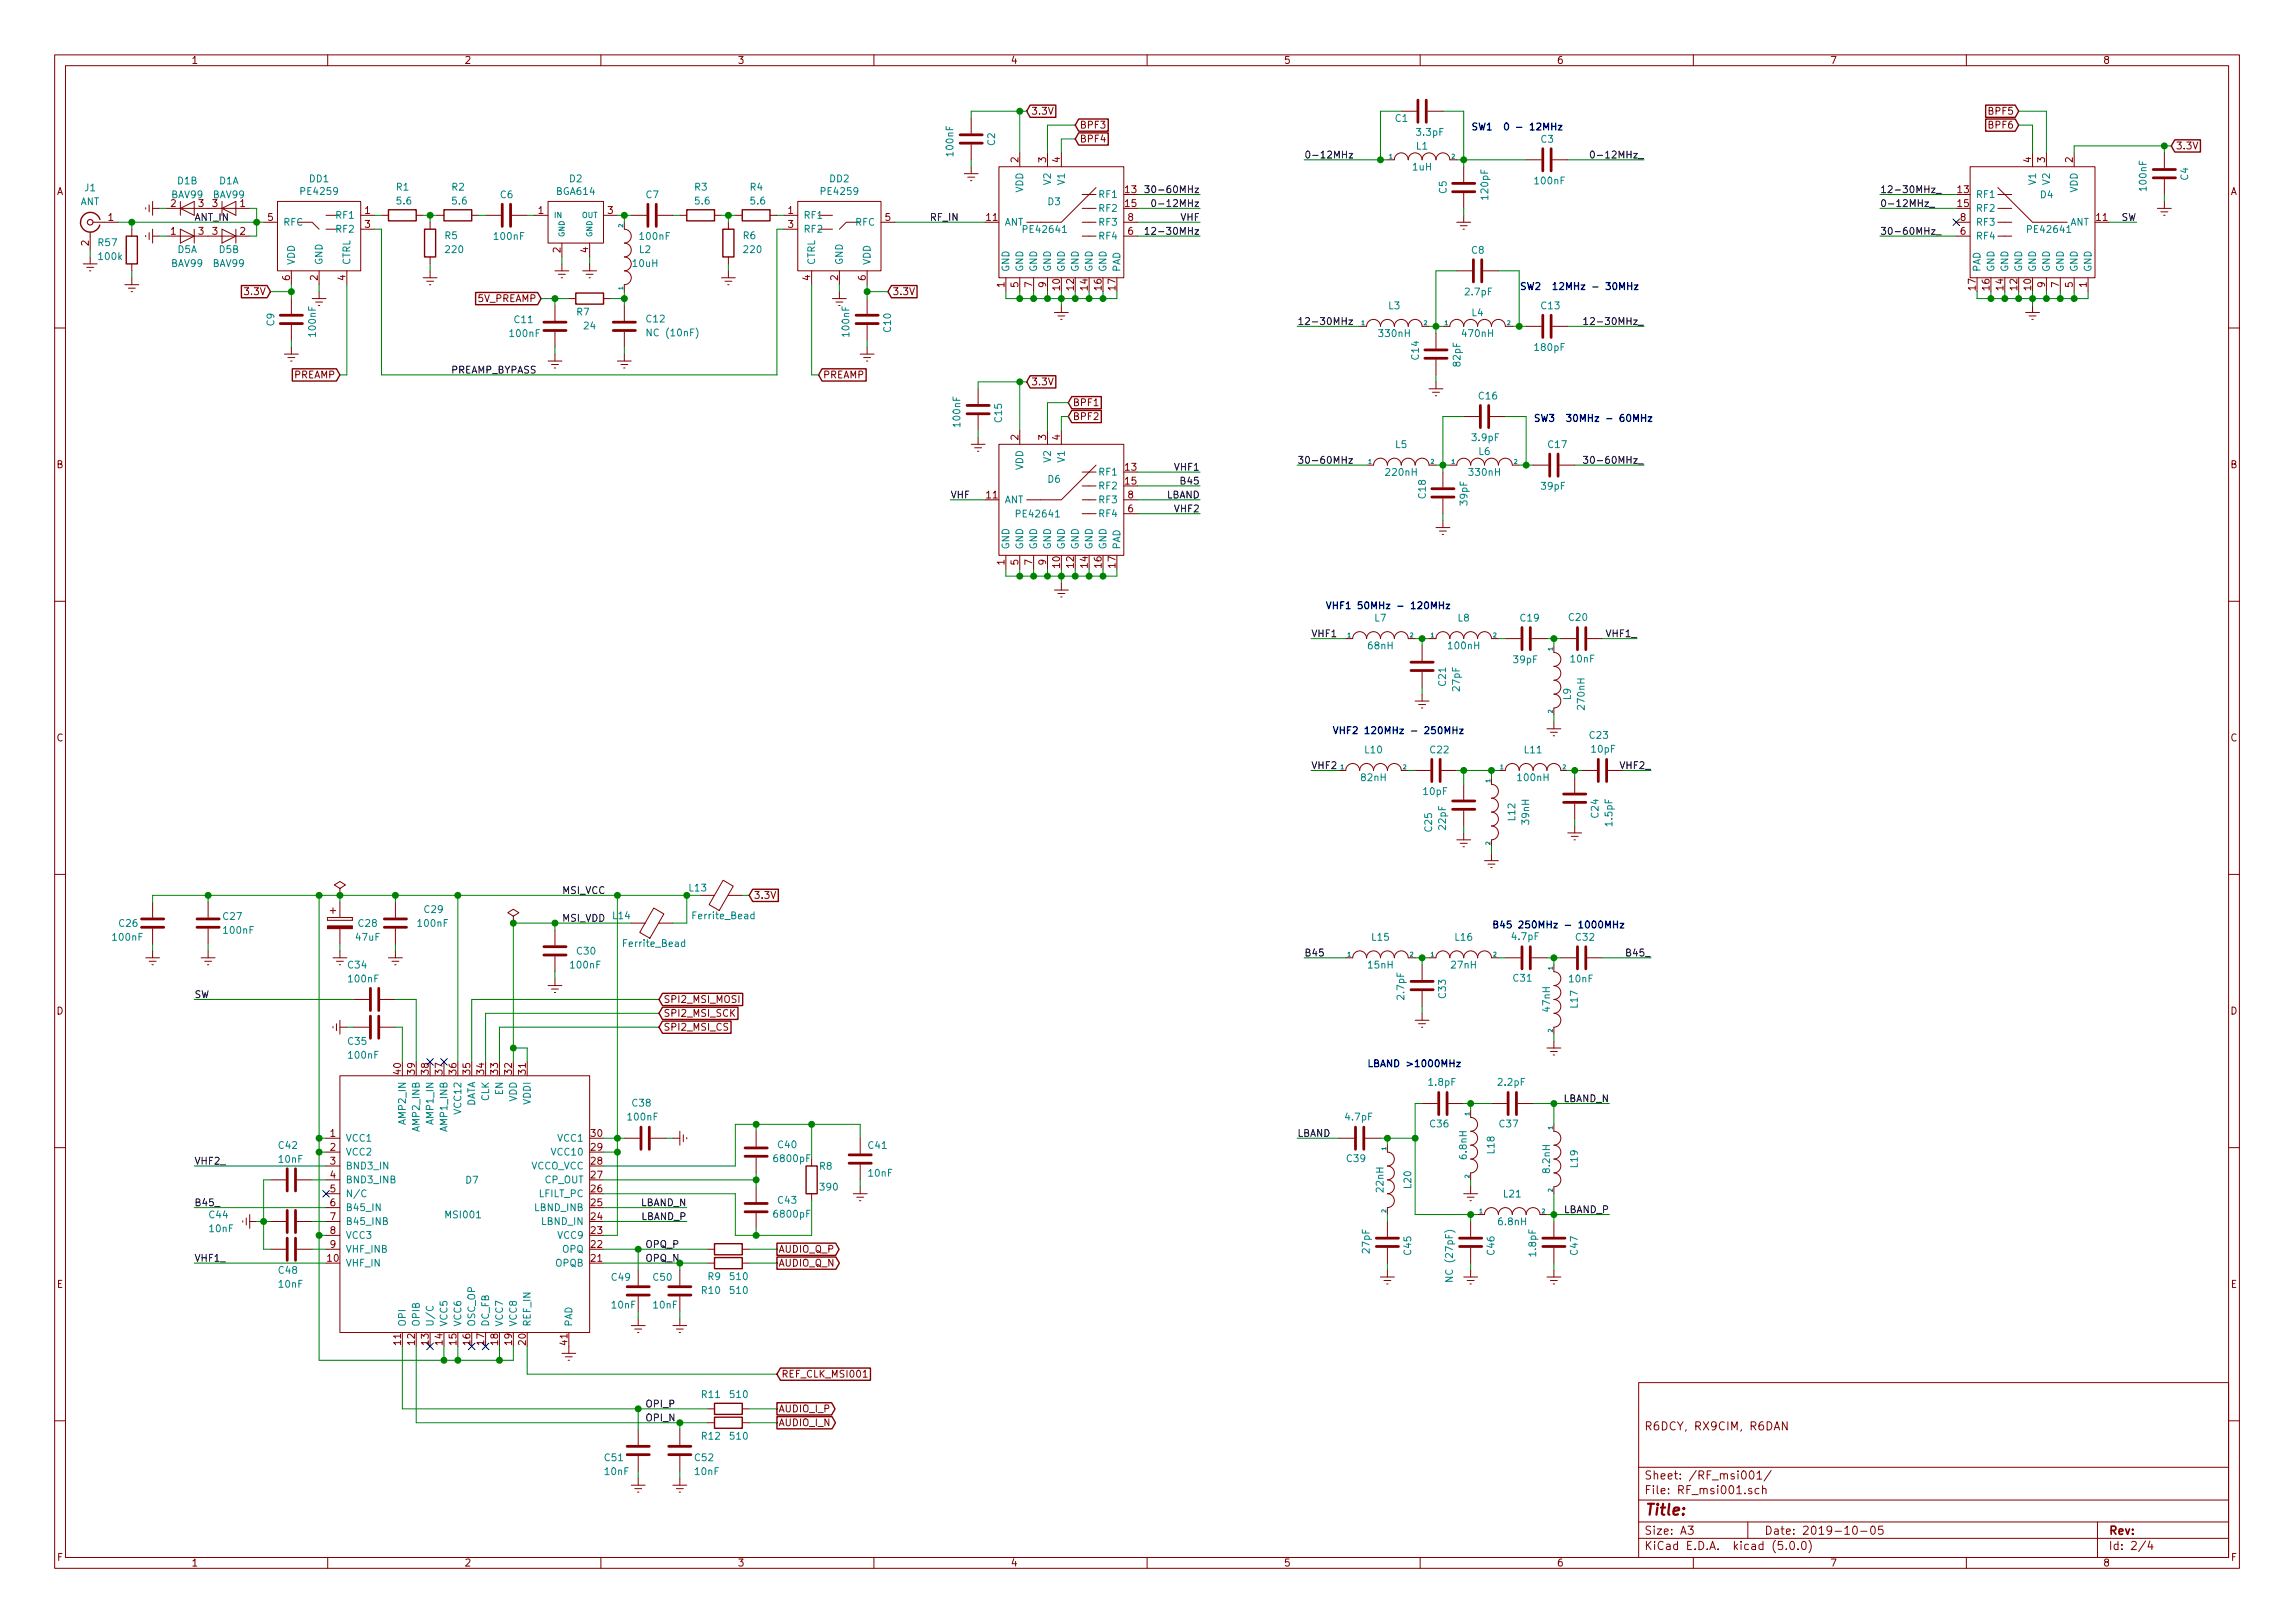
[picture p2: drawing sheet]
<svg xmlns="http://www.w3.org/2000/svg" width="420mm" height="297mm" viewBox="0 0 420 297" stroke-linecap="round" stroke-linejoin="round" font-family="sans-serif">
<defs><g id="words">
<text font-size="2.8" fill="#840000" x="301" y="277.3">Title:</text>
<g font-size="2.1" fill="#840000">
<text x="301" y="261.8">R6DCY, RX9CIM, R6DAN</text>
<text x="301" y="273.5">File: RF_msi001.sch</text>
<text x="301" y="270.8">Sheet: /RF_msi001/</text>
<text x="301" y="280.9">Size: A3</text>
<text x="323" y="280.9">Date: 2019-10-05</text>
<text x="386" y="280.9">Rev:</text>
<text x="301" y="283.7">KiCad E.D.A. kicad (5.0.0)</text>
<text x="386" y="283.7">Id: 2/4</text>
</g>
<g font-size="1.8" fill="#840000">
<text x="35" y="11.7">1</text>
<text x="85" y="11.7">2</text>
<text x="135" y="11.7">3</text>
<text x="185" y="11.7">4</text>
<text x="235" y="11.7">5</text>
<text x="285" y="11.7">6</text>
<text x="335" y="11.7">7</text>
<text x="385" y="11.7">8</text>
<text x="188.7" y="21">3.3V</text>
<text x="197.6" y="23.5">BPF3</text>
<text x="364.3" y="21">BPF5</text>
<text x="364.3" y="23.5">BPF6</text>
<text x="186.4" y="29.7" transform="rotate(-90 186.4 29.7)">2</text>
<text x="191.5" y="29.7" transform="rotate(-90 191.5 29.7)">3</text>
<text x="194.1" y="29.7" transform="rotate(-90 194.1 29.7)">4</text>
<text x="197.6" y="26.1">BPF4</text>
<text x="371.9" y="29.7" transform="rotate(-90 371.9 29.7)">4</text>
<text x="374.4" y="29.7" transform="rotate(-90 374.4 29.7)">3</text>
<text x="379.5" y="29.7" transform="rotate(-90 379.5 29.7)">2</text>
<text x="398.3" y="27.3">3.3V</text>
<text x="10.4" y="35.7">A</text>
<text x="206" y="35.3">13</text>
<text x="358.4" y="35.3">13</text>
<text x="408.4" y="35.7">A</text>
<text x="19.8" y="40.4">1</text>
<text x="31.3" y="37.9">2</text>
<text x="36.3" y="37.9">3</text>
<text x="38.9" y="37.9">3</text>
<text x="44" y="37.9">1</text>
<text x="49" y="40.4">5</text>
<text x="66.8" y="39.2">1</text>
<text x="66.8" y="41.7">3</text>
<text x="98.6" y="39.2">1</text>
<text x="111.3" y="39.2">3</text>
<text x="144.3" y="39.2">1</text>
<text x="144.3" y="41.7">3</text>
<text x="162.1" y="40.4">5</text>
<text x="180.6" y="40.4">11</text>
<text x="206" y="37.9">15</text>
<text x="206.5" y="40.4">8</text>
<text x="358.4" y="37.9">15</text>
<text x="358.9" y="40.4">8</text>
<text x="383.8" y="40.4">11</text>
<text x="16.3" y="45" transform="rotate(-90 16.3 45)">2</text>
<text x="31.3" y="43">1</text>
<text x="36.3" y="43">3</text>
<text x="38.9" y="43">3</text>
<text x="44" y="43">2</text>
<text x="102.6" y="46.2" transform="rotate(-90 102.6 46.2)">2</text>
<text x="107.7" y="46.2" transform="rotate(-90 107.7 46.2)">4</text>
<text x="206.5" y="43">6</text>
<text x="358.9" y="43">6</text>
<text x="53.1" y="51.3" transform="rotate(-90 53.1 51.3)">6</text>
<text x="58.2" y="51.3" transform="rotate(-90 58.2 51.3)">2</text>
<text x="63.2" y="51.3" transform="rotate(-90 63.2 51.3)">4</text>
<text x="148.3" y="51.3" transform="rotate(-90 148.3 51.3)">4</text>
<text x="153.4" y="51.3" transform="rotate(-90 153.4 51.3)">2</text>
<text x="158.5" y="51.3" transform="rotate(-90 158.5 51.3)">6</text>
<text x="183.9" y="52.6" transform="rotate(-90 183.9 52.6)">1</text>
<text x="186.4" y="52.6" transform="rotate(-90 186.4 52.6)">5</text>
<text x="189" y="52.6" transform="rotate(-90 189 52.6)">7</text>
<text x="191.5" y="52.6" transform="rotate(-90 191.5 52.6)">9</text>
<text x="194.1" y="53.1" transform="rotate(-90 194.1 53.1)">10</text>
<text x="196.6" y="53.1" transform="rotate(-90 196.6 53.1)">12</text>
<text x="199.1" y="53.1" transform="rotate(-90 199.1 53.1)">14</text>
<text x="201.7" y="53.1" transform="rotate(-90 201.7 53.1)">16</text>
<text x="204.2" y="53.1" transform="rotate(-90 204.2 53.1)">17</text>
<text x="361.7" y="53.1" transform="rotate(-90 361.7 53.1)">17</text>
<text x="364.2" y="53.1" transform="rotate(-90 364.2 53.1)">16</text>
<text x="366.8" y="53.1" transform="rotate(-90 366.8 53.1)">14</text>
<text x="369.3" y="53.1" transform="rotate(-90 369.3 53.1)">12</text>
<text x="371.9" y="53.1" transform="rotate(-90 371.9 53.1)">10</text>
<text x="374.4" y="52.6" transform="rotate(-90 374.4 52.6)">9</text>
<text x="376.9" y="52.6" transform="rotate(-90 376.9 52.6)">7</text>
<text x="379.5" y="52.6" transform="rotate(-90 379.5 52.6)">5</text>
<text x="382" y="52.6" transform="rotate(-90 382 52.6)">1</text>
<text x="45.1" y="54">3.3V</text>
<text x="87.6" y="55.3">5V_PREAMP</text>
<text x="163.3" y="54">3.3V</text>
<text x="53.9" y="69.3">PREAMP</text>
<text x="150.6" y="69.3">PREAMP</text>
<text x="188.7" y="70.5">3.3V</text>
<text x="196.4" y="74.3">BPF1</text>
<text x="196.4" y="76.9">BPF2</text>
<text x="186.4" y="80.5" transform="rotate(-90 186.4 80.5)">2</text>
<text x="191.5" y="80.5" transform="rotate(-90 191.5 80.5)">3</text>
<text x="194.1" y="80.5" transform="rotate(-90 194.1 80.5)">4</text>
<text x="10.4" y="85.7">B</text>
<text x="206" y="86.1">13</text>
<text x="206" y="88.7">15</text>
<text x="408.4" y="85.7">B</text>
<text x="180.6" y="91.2">11</text>
<text x="206.5" y="93.8">6</text>
<text x="206.5" y="91.2">8</text>
<text x="183.9" y="103.4" transform="rotate(-90 183.9 103.4)">1</text>
<text x="186.4" y="103.4" transform="rotate(-90 186.4 103.4)">5</text>
<text x="189" y="103.4" transform="rotate(-90 189 103.4)">7</text>
<text x="191.5" y="103.4" transform="rotate(-90 191.5 103.4)">9</text>
<text x="194.1" y="103.9" transform="rotate(-90 194.1 103.9)">10</text>
<text x="196.6" y="103.9" transform="rotate(-90 196.6 103.9)">12</text>
<text x="199.1" y="103.9" transform="rotate(-90 199.1 103.9)">14</text>
<text x="201.7" y="103.9" transform="rotate(-90 201.7 103.9)">16</text>
<text x="204.2" y="103.9" transform="rotate(-90 204.2 103.9)">17</text>
<text x="10.4" y="135.7">C</text>
<text x="408.4" y="135.7">C</text>
<text x="137.9" y="164.5">3.3V</text>
<text x="10.4" y="185.7">D</text>
<text x="121.4" y="183.6">SPI2_MSI_MOSI</text>
<text x="408.4" y="185.7">D</text>
<text x="121.4" y="188.6">SPI2_MSI_CS</text>
<text x="121.4" y="186.1">SPI2_MSI_SCK</text>
<text x="73.4" y="196.6" transform="rotate(-90 73.4 196.6)">40</text>
<text x="75.9" y="196.6" transform="rotate(-90 75.9 196.6)">39</text>
<text x="78.5" y="196.6" transform="rotate(-90 78.5 196.6)">38</text>
<text x="81" y="196.6" transform="rotate(-90 81 196.6)">37</text>
<text x="83.6" y="196.6" transform="rotate(-90 83.6 196.6)">36</text>
<text x="86.1" y="196.6" transform="rotate(-90 86.1 196.6)">35</text>
<text x="88.6" y="196.6" transform="rotate(-90 88.6 196.6)">34</text>
<text x="91.2" y="196.6" transform="rotate(-90 91.2 196.6)">33</text>
<text x="93.7" y="196.6" transform="rotate(-90 93.7 196.6)">32</text>
<text x="96.3" y="196.6" transform="rotate(-90 96.3 196.6)">31</text>
<text x="60.5" y="208.1">1</text>
<text x="108.3" y="208.1">30</text>
<text x="60.5" y="210.6">2</text>
<text x="60.5" y="213.1">3</text>
<text x="60.5" y="215.7">4</text>
<text x="108.3" y="215.7">27</text>
<text x="108.3" y="213.1">28</text>
<text x="108.3" y="210.6">29</text>
<text x="60.5" y="218.2">5</text>
<text x="60.5" y="220.8">6</text>
<text x="108.3" y="220.8">25</text>
<text x="108.3" y="218.2">26</text>
<text x="60.5" y="223.3">7</text>
<text x="60.5" y="225.8">8</text>
<text x="108.3" y="225.8">23</text>
<text x="108.3" y="223.3">24</text>
<text x="60" y="230.9">10</text>
<text x="60.5" y="228.4">9</text>
<text x="108.3" y="230.9">21</text>
<text x="108.3" y="228.4">22</text>
<text x="142.5" y="229.3">AUDIO_Q_P</text>
<text x="142.5" y="231.8">AUDIO_Q_N</text>
<text x="10.4" y="235.7">E</text>
<text x="408.4" y="235.7">E</text>
<text x="73.4" y="246.1" transform="rotate(-90 73.4 246.1)">11</text>
<text x="75.9" y="246.1" transform="rotate(-90 75.9 246.1)">12</text>
<text x="78.5" y="246.1" transform="rotate(-90 78.5 246.1)">13</text>
<text x="81" y="246.1" transform="rotate(-90 81 246.1)">14</text>
<text x="83.6" y="246.1" transform="rotate(-90 83.6 246.1)">15</text>
<text x="86.1" y="246.1" transform="rotate(-90 86.1 246.1)">16</text>
<text x="88.6" y="246.1" transform="rotate(-90 88.6 246.1)">17</text>
<text x="91.2" y="246.1" transform="rotate(-90 91.2 246.1)">18</text>
<text x="93.7" y="246.1" transform="rotate(-90 93.7 246.1)">19</text>
<text x="96.3" y="246.1" transform="rotate(-90 96.3 246.1)">20</text>
<text x="103.9" y="246.1" transform="rotate(-90 103.9 246.1)">41</text>
<text x="143" y="252.1">REF_CLK_MSI001</text>
<text x="142.5" y="258.5">AUDIO_I_P</text>
<text x="142.5" y="261">AUDIO_I_N</text>
<text x="10.5" y="285.7">F</text>
<text x="35" y="286.7">1</text>
<text x="85" y="286.7">2</text>
<text x="135" y="286.7">3</text>
<text x="185" y="286.7">4</text>
<text x="235" y="286.7">5</text>
<text x="285" y="286.7">6</text>
<text x="335" y="286.7">7</text>
<text x="385" y="286.7">8</text>
<text x="408.5" y="285.7">F</text>
</g>
<g font-size="1.8" fill="#008484">
<text x="255.5" y="22.3">C1</text>
<text x="174.5" y="28.4" transform="rotate(-90 174.5 28.4)">100nF</text>
<text x="182.2" y="26.6" transform="rotate(-90 182.2 26.6)">C2</text>
<text x="259.3" y="27.4">L1</text>
<text x="259.5" y="24.9">3.3pF</text>
<text x="282.1" y="26.1">C3</text>
<text x="15.5" y="35">J1</text>
<text x="32.5" y="33.7">D1B</text>
<text x="40.2" y="33.7">D1A</text>
<text x="55.3" y="35.7">PE4259</text>
<text x="56.7" y="33.4">DD1</text>
<text x="72.6" y="34.9">R1</text>
<text x="82.8" y="34.9">R2</text>
<text x="102" y="35.7">BGA614</text>
<text x="104.3" y="33.4">D2</text>
<text x="127.2" y="34.9">R3</text>
<text x="137.4" y="34.9">R4</text>
<text x="150.5" y="35.7">PE4259</text>
<text x="151.9" y="33.4">DD2</text>
<text x="187.3" y="35.3" transform="rotate(-90 187.3 35.3)">VDD</text>
<text x="192.4" y="33.7" transform="rotate(-90 192.4 33.7)">V2</text>
<text x="194.9" y="33.7" transform="rotate(-90 194.9 33.7)">V1</text>
<text x="258.7" y="31.2">1uH</text>
<text x="264.8" y="35.4" transform="rotate(-90 264.8 35.4)">C5</text>
<text x="281.1" y="33.7">100nF</text>
<text x="372.7" y="33.7" transform="rotate(-90 372.7 33.7)">V1</text>
<text x="375.3" y="33.7" transform="rotate(-90 375.3 33.7)">V2</text>
<text x="380.4" y="35.3" transform="rotate(-90 380.4 35.3)">VDD</text>
<text x="393" y="34.8" transform="rotate(-90 393 34.8)">100nF</text>
<text x="400.6" y="33" transform="rotate(-90 400.6 33)">C4</text>
<text x="14.7" y="37.6">ANT</text>
<text x="31.4" y="36.3">BAV99</text>
<text x="39.1" y="36.3">BAV99</text>
<text x="51.8" y="41.3">RFC</text>
<text x="61.7" y="40">RF1</text>
<text x="72.7" y="37.4">5.6</text>
<text x="82.9" y="37.4">5.6</text>
<text x="91.6" y="36.3">C6</text>
<text x="118.3" y="36.3">C7</text>
<text x="127.4" y="37.4">5.6</text>
<text x="137.5" y="37.4">5.6</text>
<text x="147.1" y="40">RF1</text>
<text x="156.6" y="41.3">RFC</text>
<text x="183.9" y="41.3">ANT</text>
<text x="191.9" y="37.6">D3</text>
<text x="201.4" y="36.2">RF1</text>
<text x="201.4" y="38.8">RF2</text>
<text x="201.4" y="41.3">RF3</text>
<text x="272.5" y="36.4" transform="rotate(-90 272.5 36.4)">120pF</text>
<text x="361.7" y="36.2">RF1</text>
<text x="361.7" y="38.8">RF2</text>
<text x="361.7" y="41.3">RF3</text>
<text x="373.6" y="36.3">D4</text>
<text x="378.9" y="41.3">ANT</text>
<text x="18.1" y="45">R57</text>
<text x="18.2" y="47.6">100k</text>
<text x="32.5" y="46.3">D5A</text>
<text x="40.2" y="46.3">D5B</text>
<text x="61.7" y="42.6">RF2</text>
<text x="81.5" y="43.8">R5</text>
<text x="81.7" y="46.3">220</text>
<text x="90.6" y="43.9">100nF</text>
<text x="117.1" y="46.3">L2</text>
<text x="117.3" y="43.9">100nF</text>
<text x="136.1" y="43.8">R6</text>
<text x="136.3" y="46.3">220</text>
<text x="147.1" y="42.6">RF2</text>
<text x="187.6" y="42.6">PE42641</text>
<text x="201.4" y="43.9">RF4</text>
<text x="269.4" y="46.4">C8</text>
<text x="361.7" y="43.9">RF4</text>
<text x="371.5" y="42.6">PE42641</text>
<text x="31.4" y="48.9">BAV99</text>
<text x="39" y="48.9">BAV99</text>
<text x="54" y="48.6" transform="rotate(-90 54 48.6)">VDD</text>
<text x="59.1" y="48.6" transform="rotate(-90 59.1 48.6)">GND</text>
<text x="64.1" y="48.6" transform="rotate(-90 64.1 48.6)">CTRL</text>
<text x="116" y="48.9">10uH</text>
<text x="149.2" y="48.6" transform="rotate(-90 149.2 48.6)">CTRL</text>
<text x="154.3" y="48.6" transform="rotate(-90 154.3 48.6)">GND</text>
<text x="159.4" y="48.6" transform="rotate(-90 159.4 48.6)">VDD</text>
<text x="184.8" y="49.8" transform="rotate(-90 184.8 49.8)">GND</text>
<text x="187.3" y="49.8" transform="rotate(-90 187.3 49.8)">GND</text>
<text x="189.9" y="49.8" transform="rotate(-90 189.9 49.8)">GND</text>
<text x="192.4" y="49.8" transform="rotate(-90 192.4 49.8)">GND</text>
<text x="194.9" y="49.8" transform="rotate(-90 194.9 49.8)">GND</text>
<text x="197.5" y="49.8" transform="rotate(-90 197.5 49.8)">GND</text>
<text x="200" y="49.8" transform="rotate(-90 200 49.8)">GND</text>
<text x="202.6" y="49.8" transform="rotate(-90 202.6 49.8)">GND</text>
<text x="205.1" y="49.8" transform="rotate(-90 205.1 49.8)">PAD</text>
<text x="362.6" y="49.8" transform="rotate(-90 362.6 49.8)">PAD</text>
<text x="365.1" y="49.8" transform="rotate(-90 365.1 49.8)">GND</text>
<text x="367.7" y="49.8" transform="rotate(-90 367.7 49.8)">GND</text>
<text x="370.2" y="49.8" transform="rotate(-90 370.2 49.8)">GND</text>
<text x="372.7" y="49.8" transform="rotate(-90 372.7 49.8)">GND</text>
<text x="375.3" y="49.8" transform="rotate(-90 375.3 49.8)">GND</text>
<text x="377.8" y="49.8" transform="rotate(-90 377.8 49.8)">GND</text>
<text x="380.4" y="49.8" transform="rotate(-90 380.4 49.8)">GND</text>
<text x="382.9" y="49.8" transform="rotate(-90 382.9 49.8)">GND</text>
<text x="50.2" y="59.6" transform="rotate(-90 50.2 59.6)">C9</text>
<text x="94.2" y="59.1">C11</text>
<text x="105.6" y="57.7">R7</text>
<text x="118.4" y="59">C12</text>
<text x="254.3" y="56.6">L3</text>
<text x="268.4" y="54.1">2.7pF</text>
<text x="269.5" y="57.9">L4</text>
<text x="282.2" y="56.6">C13</text>
<text x="57.8" y="61.5" transform="rotate(-90 57.8 61.5)">100nF</text>
<text x="93.5" y="61.7">100nF</text>
<text x="107" y="60.3">24</text>
<text x="119" y="61.6">NC (10nF)</text>
<text x="155.5" y="61.5" transform="rotate(-90 155.5 61.5)">100nF</text>
<text x="163.1" y="60.7" transform="rotate(-90 163.1 60.7)">C10</text>
<text x="252.6" y="61.7">330nH</text>
<text x="259.8" y="65.8" transform="rotate(-90 259.8 65.8)">C14</text>
<text x="267.9" y="61.7">470nH</text>
<text x="281.1" y="64.2">180pF</text>
<text x="267.4" y="67" transform="rotate(-90 267.4 67)">82pF</text>
<text x="175.8" y="78" transform="rotate(-90 175.8 78)">100nF</text>
<text x="183.4" y="77.2" transform="rotate(-90 183.4 77.2)">C15</text>
<text x="270.8" y="73.1">C16</text>
<text x="255.5" y="82">L5</text>
<text x="269.6" y="80.7">3.9pF</text>
<text x="270.8" y="83.3">L6</text>
<text x="283.5" y="82">C17</text>
<text x="187.3" y="86.1" transform="rotate(-90 187.3 86.1)">VDD</text>
<text x="191.9" y="88.4">D6</text>
<text x="192.4" y="84.5" transform="rotate(-90 192.4 84.5)">V2</text>
<text x="194.9" y="84.5" transform="rotate(-90 194.9 84.5)">V1</text>
<text x="201.4" y="87">RF1</text>
<text x="201.4" y="89.6">RF2</text>
<text x="253.9" y="87.1">220nH</text>
<text x="269.1" y="87.1">330nH</text>
<text x="282.3" y="89.6">39pF</text>
<text x="183.9" y="92.1">ANT</text>
<text x="186.4" y="94.7">PE42641</text>
<text x="201.4" y="94.7">RF4</text>
<text x="201.4" y="92.1">RF3</text>
<text x="261" y="91.2" transform="rotate(-90 261 91.2)">C18</text>
<text x="268.7" y="92.4" transform="rotate(-90 268.7 92.4)">39pF</text>
<text x="184.8" y="100.6" transform="rotate(-90 184.8 100.6)">GND</text>
<text x="187.3" y="100.6" transform="rotate(-90 187.3 100.6)">GND</text>
<text x="189.9" y="100.6" transform="rotate(-90 189.9 100.6)">GND</text>
<text x="192.4" y="100.6" transform="rotate(-90 192.4 100.6)">GND</text>
<text x="194.9" y="100.6" transform="rotate(-90 194.9 100.6)">GND</text>
<text x="197.5" y="100.6" transform="rotate(-90 197.5 100.6)">GND</text>
<text x="200" y="100.6" transform="rotate(-90 200 100.6)">GND</text>
<text x="202.6" y="100.6" transform="rotate(-90 202.6 100.6)">GND</text>
<text x="205.1" y="100.6" transform="rotate(-90 205.1 100.6)">PAD</text>
<text x="251.7" y="113.8">L7</text>
<text x="267" y="113.8">L8</text>
<text x="278.4" y="113.8">C19</text>
<text x="287.3" y="113.6">C20</text>
<text x="250.6" y="118.8">68nH</text>
<text x="265.3" y="118.8">100nH</text>
<text x="264.7" y="125.5" transform="rotate(-90 264.7 125.5)">C21</text>
<text x="277.2" y="121.4">39pF</text>
<text x="287.6" y="121.2">10nF</text>
<text x="267.3" y="126.4" transform="rotate(-90 267.3 126.4)">27pF</text>
<text x="287.6" y="128.1" transform="rotate(-90 287.6 128.1)">L9</text>
<text x="290.1" y="129.7" transform="rotate(-90 290.1 129.7)">270nH</text>
<text x="249.9" y="137.9">L10</text>
<text x="261.9" y="137.9">C22</text>
<text x="279.1" y="137.9">L11</text>
<text x="291.1" y="135.2">C23</text>
<text x="291.4" y="137.8">10pF</text>
<text x="249.3" y="143">82nH</text>
<text x="278" y="143">100nH</text>
<text x="260.7" y="145.5">10pF</text>
<text x="292.7" y="149.6" transform="rotate(-90 292.7 149.6)">C24</text>
<text x="262.2" y="152.2" transform="rotate(-90 262.2 152.2)">C25</text>
<text x="264.7" y="151.8" transform="rotate(-90 264.7 151.8)">22pF</text>
<text x="277.4" y="150.2" transform="rotate(-90 277.4 150.2)">L12</text>
<text x="280" y="150.8" transform="rotate(-90 280 150.8)">39nH</text>
<text x="295.2" y="151.1" transform="rotate(-90 295.2 151.1)">1.5pF</text>
<text x="77.7" y="167.1">C29</text>
<text x="126.2" y="163.2">L13</text>
<text x="20.8" y="172.2">100nF</text>
<text x="21.9" y="169.6">C26</text>
<text x="40.9" y="168.4">C27</text>
<text x="41.1" y="170.9">100nF</text>
<text x="65.3" y="172.2">47uF</text>
<text x="65.7" y="169.6">C28</text>
<text x="76.7" y="169.6">100nF</text>
<text x="112.2" y="168.2">L14</text>
<text x="114.4" y="173.3">Ferrite_Bead</text>
<text x="127.1" y="168.2">Ferrite_Bead</text>
<text x="251.2" y="172.2">L15</text>
<text x="266.4" y="172.2">L16</text>
<text x="276.9" y="172">4.7pF</text>
<text x="288.6" y="172.2">C32</text>
<text x="63.8" y="177.3">C34</text>
<text x="64" y="179.8">100nF</text>
<text x="104.6" y="177.3">100nF</text>
<text x="105.7" y="174.7">C30</text>
<text x="250.6" y="177.3">15nH</text>
<text x="265.8" y="177.3">27nH</text>
<text x="277.1" y="179.7">C31</text>
<text x="287.4" y="179.8">10nF</text>
<text x="257.1" y="182.8" transform="rotate(-90 257.1 182.8)">2.7pF</text>
<text x="264.7" y="182.6" transform="rotate(-90 264.7 182.6)">C33</text>
<text x="283.8" y="185.1" transform="rotate(-90 283.8 185.1)">47nH</text>
<text x="288.8" y="184.4" transform="rotate(-90 288.8 184.4)">L17</text>
<text x="63.8" y="191.2">C35</text>
<text x="64" y="193.8">100nF</text>
<text x="84.5" y="203.6" transform="rotate(-90 84.5 203.6)">VCC12</text>
<text x="87" y="202.8" transform="rotate(-90 87 202.8)">DATA</text>
<text x="89.5" y="201.5" transform="rotate(-90 89.5 201.5)">CLK</text>
<text x="92.1" y="200.4" transform="rotate(-90 92.1 200.4)">EN</text>
<text x="94.6" y="201.6" transform="rotate(-90 94.6 201.6)">VDD</text>
<text x="97.2" y="202.1" transform="rotate(-90 97.2 202.1)">VDDI</text>
<text x="115.8" y="202.5">C38</text>
<text x="261.7" y="198.7">1.8pF</text>
<text x="274.4" y="198.7">2.2pF</text>
<text x="63.2" y="209">VCC1</text>
<text x="74.3" y="205.6" transform="rotate(-90 74.3 205.6)">AMP2_IN</text>
<text x="76.8" y="206.8" transform="rotate(-90 76.8 206.8)">AMP2_INB</text>
<text x="79.4" y="205.6" transform="rotate(-90 79.4 205.6)">AMP1_IN</text>
<text x="81.9" y="206.8" transform="rotate(-90 81.9 206.8)">AMP1_INB</text>
<text x="102.2" y="209">VCC1</text>
<text x="115.1" y="205.1">100nF</text>
<text x="246.4" y="205.1">4.7pF</text>
<text x="261.9" y="206.3">C36</text>
<text x="274.6" y="206.3">C37</text>
<text x="51.1" y="210.3">C42</text>
<text x="51.1" y="212.8">10nF</text>
<text x="63.2" y="211.5">VCC2</text>
<text x="63.2" y="214">BND3_IN</text>
<text x="97.1" y="214">VCCO_VCC</text>
<text x="101.2" y="211.5">VCC10</text>
<text x="141.9" y="212.7">6800pF</text>
<text x="142.5" y="210.1">C40</text>
<text x="150.1" y="214.1">R8</text>
<text x="159" y="210.3">C41</text>
<text x="159.1" y="215.4">10nF</text>
<text x="246.6" y="212.7">C39</text>
<text x="268.5" y="212" transform="rotate(-90 268.5 212)">6.8nH</text>
<text x="273.6" y="211.1" transform="rotate(-90 273.6 211.1)">L18</text>
<text x="283.8" y="214.5" transform="rotate(-90 283.8 214.5)">8.2nH</text>
<text x="288.8" y="213.7" transform="rotate(-90 288.8 213.7)">L19</text>
<text x="63.2" y="216.6">BND3_INB</text>
<text x="63.2" y="219.1">N/C</text>
<text x="63.2" y="221.7">B45_IN</text>
<text x="85.3" y="216.6">D7</text>
<text x="98" y="221.7">LBND_INB</text>
<text x="98.7" y="219.1">LFILT_PC</text>
<text x="99.8" y="216.6">CP_OUT</text>
<text x="142.5" y="220.3">C43</text>
<text x="150.3" y="217.9">390</text>
<text x="253.3" y="218.1" transform="rotate(-90 253.3 218.1)">22nH</text>
<text x="258.4" y="217.5" transform="rotate(-90 258.4 217.5)">L20</text>
<text x="275.3" y="219.2">L21</text>
<text x="38.4" y="223">C44</text>
<text x="38.4" y="225.5">10nF</text>
<text x="63.2" y="224.2">B45_INB</text>
<text x="63.2" y="226.7">VCC3</text>
<text x="81.7" y="223">MSI001</text>
<text x="99.3" y="224.2">LBND_IN</text>
<text x="102.2" y="226.7">VCC9</text>
<text x="141.9" y="222.8">6800pF</text>
<text x="274.4" y="224.2">6.8nH</text>
<text x="51.1" y="233.1">C48</text>
<text x="63.2" y="231.8">VHF_IN</text>
<text x="63.2" y="229.3">VHF_INB</text>
<text x="101.7" y="231.8">OPQB</text>
<text x="103" y="229.3">OPQ</text>
<text x="250.7" y="229.3" transform="rotate(-90 250.7 229.3)">27pF</text>
<text x="258.4" y="229.6" transform="rotate(-90 258.4 229.6)">C45</text>
<text x="273.6" y="229.6" transform="rotate(-90 273.6 229.6)">C46</text>
<text x="281.2" y="229.8" transform="rotate(-90 281.2 229.8)">1.8pF</text>
<text x="288.8" y="229.6" transform="rotate(-90 288.8 229.6)">C47</text>
<text x="51.1" y="235.7">10nF</text>
<text x="112" y="234.4">C49</text>
<text x="112.1" y="239.5">10nF</text>
<text x="119.7" y="234.4">C50</text>
<text x="119.7" y="239.5">10nF</text>
<text x="128.5" y="236.8">R10</text>
<text x="129.6" y="234.3">R9</text>
<text x="133.8" y="234.3">510</text>
<text x="133.8" y="236.8">510</text>
<text x="266" y="234" transform="rotate(-90 266 234)">NC (27pF)</text>
<text x="74.3" y="242.9" transform="rotate(-90 74.3 242.9)">OPI</text>
<text x="76.8" y="242.9" transform="rotate(-90 76.8 242.9)">OPIB</text>
<text x="79.4" y="242.9" transform="rotate(-90 79.4 242.9)">U/C</text>
<text x="81.9" y="242.9" transform="rotate(-90 81.9 242.9)">VCC5</text>
<text x="84.5" y="242.9" transform="rotate(-90 84.5 242.9)">VCC6</text>
<text x="87" y="242.9" transform="rotate(-90 87 242.9)">OSC_OP</text>
<text x="89.5" y="242.9" transform="rotate(-90 89.5 242.9)">DC_FB</text>
<text x="92.1" y="242.9" transform="rotate(-90 92.1 242.9)">VCC7</text>
<text x="94.6" y="242.9" transform="rotate(-90 94.6 242.9)">VCC8</text>
<text x="97.2" y="242.9" transform="rotate(-90 97.2 242.9)">REF_IN</text>
<text x="104.8" y="242.9" transform="rotate(-90 104.8 242.9)">PAD</text>
<text x="128.5" y="255.9">R11</text>
<text x="133.8" y="255.9">510</text>
<text x="128.5" y="263.5">R12</text>
<text x="133.8" y="263.5">510</text>
<text x="110.8" y="267.4">C51</text>
<text x="110.8" y="270">10nF</text>
<text x="127.3" y="267.4">C52</text>
<text x="127.3" y="270">10nF</text>
</g>
<g font-size="1.8" fill="#0000bf">
<text x="269.2" y="23.9">SW1 0 - 12MHz</text>
<text x="278.1" y="53.1">SW2 12MHz - 30MHz</text>
<text x="280.7" y="77.2">SW3 30MHz - 60MHz</text>
<text x="242.6" y="111.5">VHF1 50MHz - 120MHz</text>
<text x="243.8" y="134.4">VHF2 120MHz - 250MHz</text>
<text x="273" y="169.9">B45 250MHz - 1000MHz</text>
<text x="250.2" y="195.3">LBAND &gt;1000MHz</text>
</g>
<g font-size="1.8">
<text x="238.8" y="29">0-12MHz</text>
<text x="292.8" y="29">0-12MHz_</text>
<text x="211.6" y="35.3">30-60MHz</text>
<text x="344.2" y="35.3">12-30MHz_</text>
<text x="35.6" y="40.4">ANT_IN</text>
<text x="170.2" y="40.4">RF_IN</text>
<text x="212.5" y="37.9">0-12MHz</text>
<text x="216.2" y="40.4">VHF</text>
<text x="344.2" y="37.9">0-12MHz_</text>
<text x="388.3" y="40.4">SW</text>
<text x="211.6" y="43">12-30MHz</text>
<text x="344.2" y="43">30-60MHz_</text>
<text x="237.5" y="59.5">12-30MHz</text>
<text x="291.8" y="59.5">12-30MHz_</text>
<text x="82.5" y="68.4">PREAMP_BYPASS</text>
<text x="215.2" y="86.1">VHF1</text>
<text x="216.5" y="88.7">B45</text>
<text x="237.5" y="84.9">30-60MHz</text>
<text x="291.8" y="84.9">30-60MHz_</text>
<text x="174" y="91.2">VHF</text>
<text x="213.5" y="91.2">LBAND</text>
<text x="215.2" y="93.8">VHF2</text>
<text x="240" y="116.6">VHF1</text>
<text x="294.2" y="116.6">VHF1_</text>
<text x="240" y="140.8">VHF2</text>
<text x="296.7" y="140.8">VHF2_</text>
<text x="102.9" y="163.6">MSI_VCC</text>
<text x="102.9" y="168.7">MSI_VDD</text>
<text x="238.8" y="175">B45</text>
<text x="298" y="175">B45_</text>
<text x="35.6" y="182.7">SW</text>
<text x="286.2" y="201.7">LBAND_N</text>
<text x="237.5" y="208.1">LBAND</text>
<text x="35.6" y="213.1">VHF2_</text>
<text x="35.6" y="220.8">B45_</text>
<text x="117.3" y="220.8">LBAND_N</text>
<text x="117.4" y="223.3">LBAND_P</text>
<text x="286.3" y="222">LBAND_P</text>
<text x="35.6" y="230.9">VHF1_</text>
<text x="118.1" y="228.4">OPQ_P</text>
<text x="118.1" y="230.9">OPQ_N</text>
<text x="118.1" y="257.6">OPI_P</text>
<text x="118.1" y="260.1">OPI_N</text>
</g>
<g font-size="1.4" fill="#008484">
<text x="101.3" y="39.9">IN</text>
<text x="106.6" y="39.9">OUT</text>
<text x="103.4" y="43.5" transform="rotate(-90 103.4 43.5)">GND</text>
<text x="108.4" y="43.5" transform="rotate(-90 108.4 43.5)">GND</text>
</g>
<g font-size="1.1" fill="#008484">
<text x="254.4" y="29">1</text>
<text x="265.8" y="29">2</text>
<text x="114.1" y="41.6" transform="rotate(-90 114.1 41.6)">2</text>
<text x="114.1" y="53" transform="rotate(-90 114.1 53)">1</text>
<text x="249.3" y="59.5">1</text>
<text x="260.7" y="59.5">2</text>
<text x="264.5" y="59.5">1</text>
<text x="275.9" y="59.5">2</text>
<text x="250.5" y="84.9">1</text>
<text x="262" y="84.9">2</text>
<text x="265.8" y="84.9">1</text>
<text x="277.2" y="84.9">2</text>
<text x="246.7" y="116.6">1</text>
<text x="258.2" y="116.6">2</text>
<text x="262" y="116.6">1</text>
<text x="273.4" y="116.6">2</text>
<text x="284.3" y="119.1" transform="rotate(-90 284.3 119.1)">1</text>
<text x="284.3" y="130.5" transform="rotate(-90 284.3 130.5)">2</text>
<text x="245.5" y="140.8">1</text>
<text x="256.9" y="140.8">2</text>
<text x="272.8" y="143.2" transform="rotate(-90 272.8 143.2)">1</text>
<text x="274.7" y="140.8">1</text>
<text x="286.1" y="140.8">2</text>
<text x="272.8" y="154.6" transform="rotate(-90 272.8 154.6)">2</text>
<text x="246.7" y="175.1">1</text>
<text x="258.2" y="175.1">2</text>
<text x="262" y="175.1">1</text>
<text x="273.4" y="175.1">2</text>
<text x="284.3" y="177.5" transform="rotate(-90 284.3 177.5)">1</text>
<text x="284.3" y="188.9" transform="rotate(-90 284.3 188.9)">2</text>
<text x="269" y="204.2" transform="rotate(-90 269 204.2)">1</text>
<text x="284.3" y="206.7" transform="rotate(-90 284.3 206.7)">1</text>
<text x="253.8" y="210.5" transform="rotate(-90 253.8 210.5)">1</text>
<text x="269" y="215.6" transform="rotate(-90 269 215.6)">2</text>
<text x="253.8" y="221.9" transform="rotate(-90 253.8 221.9)">2</text>
<text x="284.3" y="218.1" transform="rotate(-90 284.3 218.1)">2</text>
<text x="270.9" y="222.1">1</text>
<text x="282.3" y="222.1">2</text>
</g>
</g></defs>
<g fill="none" stroke="#840000" stroke-width=".18">
<path d="M10 10h400v277h-400zM12 12h396v273.1h-396zM60 10v2M110 10v2M160 10v2M210 10v2M260 10v2M310 10v2M360 10v2M26.7 38v.3M27.3 37.5v1.3M27.9 38.1h1.3"/>
<path d="M27.9 36.9v2.5M30.5 38.1h15.2M33 38.1l2.6-1.2v2.5zM33 36.9v2.5M40.6 38.1l2.6-1.2v2.5zM40.6 36.9v2.5M50.8 36.9h15.2v12.7h-15.2zM59.7 39.4h2.5M66 39.4h2.6M69.8 39.4h1.3M76.2 39.4h1.3M80 39.4h1.3"/>
<path d="M86.4 39.4h1.2M88.9 39.4h2.8M93.7 39.4h2.8M97.8 39.4h2.5M100.3 36.9h10.2v7.6h-10.2zM110.5 39.4h2.5M115.6 39.4h2.8M120.4 39.4h2.8M124.5 39.4h1.2M130.8 39.4h1.3M134.6 39.4h1.3M141 39.4h1.2"/>
<path d="M143.5 39.4h2.5M146 36.9h15.3v12.7h-15.3zM149.9 39.4h2.5M176.5 31.8h2.6M177.2 32.4h1.2M177.7 33.1h.2M177.8 21.6v2.8M177.8 26.5v2.7M177.8 30.5v1.3M182.9 30.5h22.8v20.3h-22.8zM186.7 28v2.5M191.8 28v2.5"/>
<path d="M194.3 28v2.5M198.1 38.1h2.6M198.1 35.6h2.6M200.7 34.3l-6.4 6.4h-6.3M254 29.2h1.3a1.27 1.27 0 0 1 1.2-1.2 1.27 1.27 0 0 1 1.3 1.2 1.27 1.27 0 0 1 1.3-1.2 1.27 1.27 0 0 1 1.2 1.2 1.27 1.27 0 0 1 1.3-1.2 1.27 1.27 0 0 1 1.3 1.2 1.27 1.27 0 0 1 1.3-1.2 1.27 1.27 0 0 1 1.2 1.2h1.3M256.5 20.4h2.8M261.4 20.4h2.8M268 30.5v2.8M268 35.3v2.8M268 39.4v1.3M279.4 29.2h2.8M284.2 29.2h2.8"/>
<path d="M360.7 30.5h22.8v20.3h-22.8zM365.8 34.3l6.3 6.4h6.4M365.8 38.1h2.5M365.8 35.6h2.5M372.1 28v2.5M374.6 28v2.5M379.7 28v2.5M395 38.1h2.5M395.6 38.8h1.3M396.1 39.4h.3M396.2 28v2.8M396.2 32.8v2.8"/>
<path d="M396.2 36.9v1.2M15.2 48.3h2.6M15.9 48.9h1.2M16.4 49.6h.2M16.5 42.5v3.3M16.5 47v1.3M17 40.7h4.6M22.9 52.1h2.5M23.5 52.7h1.3M24 53.4h.3M24.1 41.9v1.3M24.1 48.3v1.3"/>
<path d="M24.1 50.8v1.3M26.7 43.1v.2M27.3 42.6v1.3M27.9 43.2h1.3M27.9 41.9v2.6M30.5 43.2h15.2M33 41.9l2.6 1.3-2.6 1.3zM35.6 41.9v2.6M40.6 41.9l2.6 1.3-2.6 1.3zM43.2 41.9v2.6M48.3 40.7h2.5M53.3 49.6v2.5"/>
<path d="M53.3 54.6v2.8M53.3 59.5v2.8M54.6 40.7h2.5l1.3 1.2M57.1 54.6h2.6M57.8 55.3h1.3M58.3 55.9h.2M58.4 49.6v2.5M58.4 53.4v1.2M59.7 41.9h2.5M63.5 49.6v2.5M66 41.9h2.6M77.5 50.8h2.5"/>
<path d="M78.1 51.5h1.3M78.6 52.1h.3M78.7 40.7v1.2M78.7 47v1.3M78.7 49.6v1.2M101.6 55.9v2.8M101.6 49.6h2.5M102.2 50.2h1.3M102.7 50.8h.3M102.9 44.5v2.5M102.9 48.3v1.3M104.1 54.6h1.3"/>
<path d="M106.7 49.6h2.5M107.3 50.2h1.3M107.8 50.8h.3M107.9 44.5v2.5M107.9 48.3v1.3M110.5 54.6h1.3M114.3 40.7v1.2a1.27 1.27 0 0 1 1.3 1.3 1.27 1.27 0 0 1-1.3 1.3 1.27 1.27 0 0 1 1.3 1.3 1.27 1.27 0 0 1-1.3 1.2 1.27 1.27 0 0 1 1.3 1.3 1.27 1.27 0 0 1-1.3 1.3 1.27 1.27 0 0 1 1.3 1.2 1.27 1.27 0 0 1-1.3 1.3v1.3M114.3 55.9v2.8M132.1 50.8h2.5M132.7 51.5h1.3M133.2 52.1h.3M133.3 40.7v1.2"/>
<path d="M133.3 47v1.3M133.3 49.6v1.2M143.5 41.9h2.5M148.6 49.6v2.5M149.9 41.9h2.5M152.4 54.6h2.5M153 55.3h1.3M153.5 55.9h.3M153.7 49.6v2.5M153.7 53.4v1.2M157.5 40.7h-2.6l-1.2 1.2M158.7 49.6v2.5"/>
<path d="M158.7 54.6v2.8M158.7 59.5v2.8M161.3 40.7h2.5M184.1 50.8v2.6M186.7 50.8v2.6M189.2 50.8v2.6M191.8 50.8v2.6M193 57.2h2.6M193.7 57.8h1.2M194.2 58.5h.2M194.3 55.9v1.3M198.1 40.7h2.6"/>
<path d="M198.1 43.2h2.6M205.7 40.7h2.6M205.7 43.2h2.6M248.9 59.7h1.3a1.27 1.27 0 0 1 1.3-1.2 1.27 1.27 0 0 1 1.2 1.2 1.27 1.27 0 0 1 1.3-1.2 1.27 1.27 0 0 1 1.3 1.2 1.27 1.27 0 0 1 1.2-1.2 1.27 1.27 0 0 1 1.3 1.2 1.27 1.27 0 0 1 1.3-1.2 1.27 1.27 0 0 1 1.2 1.2h1.3M264.2 59.7h1.2a1.27 1.27 0 0 1 1.3-1.2 1.27 1.27 0 0 1 1.3 1.2 1.27 1.27 0 0 1 1.2-1.2 1.27 1.27 0 0 1 1.3 1.2 1.27 1.27 0 0 1 1.3-1.2 1.27 1.27 0 0 1 1.2 1.2 1.27 1.27 0 0 1 1.3-1.2 1.27 1.27 0 0 1 1.3 1.2h1.3M266.7 40.7h2.5M266.7 49.6h2.8M267.3 41.3h1.3M267.8 41.9h.3M271.5 49.6h2.8M279.4 59.7h2.8M284.2 59.7h2.8"/>
<path d="M358.1 40.7h2.6M358.1 43.2h2.6M365.8 40.7h2.5M365.8 43.2h2.5M370.8 57.2h2.6M371.5 57.8h1.2M372 58.5h.2M372.1 55.9v1.3M374.6 50.8v2.6M377.2 50.8v2.6M379.7 50.8v2.6M382.3 50.8v2.6"/>
<path d="M10 60h2M52.1 64.8h2.5M52.7 65.4h1.3M53.2 66.1h.3M53.3 63.5v1.3M100.3 66.1h2.6M101 66.7h1.2M101.5 67.3h.2M101.6 60.7v2.8M101.6 64.8v1.3M113 66.1h2.6M113.7 66.7h1.2"/>
<path d="M114.2 67.3h.2M114.3 60.7v2.8M114.3 64.8v1.3M157.5 64.8h2.5M158.1 65.4h1.3M158.6 66.1h.3M158.7 63.5v1.3M179.1 71.2v2.8M179.1 76v2.8M186.7 78.8v2.5M191.8 78.8v2.5M194.3 78.8v2.5"/>
<path d="M261.6 71.2h2.6M262.3 71.8h1.2M262.8 72.4h.2M262.9 61v2.8M262.9 65.8v2.8M262.9 69.9v1.3M268 76.2h2.8M272.8 76.2h2.8M408 60h2M177.8 81.3h2.5M178.4 82h1.3M178.9 82.6h.3"/>
<path d="M179.1 80v1.3M182.9 81.3h22.8v20.3h-22.8zM198.1 91.5h2.6M198.1 94h2.6M198.1 88.9h2.6M198.1 86.4h2.6M200.7 85.1l-6.4 6.4h-6.3M205.7 91.5h2.6M205.7 94h2.6M250.2 85.1h1.3a1.27 1.27 0 0 1 1.2-1.2 1.27 1.27 0 0 1 1.3 1.2 1.27 1.27 0 0 1 1.3-1.2 1.27 1.27 0 0 1 1.2 1.2 1.27 1.27 0 0 1 1.3-1.2 1.27 1.27 0 0 1 1.3 1.2 1.27 1.27 0 0 1 1.2-1.2 1.27 1.27 0 0 1 1.3 1.2h1.3M262.9 96.6h2.5M263.5 97.2h1.3"/>
<path d="M264 97.8h.3M264.2 86.4v2.8M264.2 91.2v2.8M264.2 95.3v1.3M265.4 85.1h1.3a1.27 1.27 0 0 1 1.3-1.2 1.27 1.27 0 0 1 1.2 1.2 1.27 1.27 0 0 1 1.3-1.2 1.27 1.27 0 0 1 1.3 1.2 1.27 1.27 0 0 1 1.2-1.2 1.27 1.27 0 0 1 1.3 1.2 1.27 1.27 0 0 1 1.3-1.2 1.27 1.27 0 0 1 1.3 1.2h1.2M280.7 85.1h2.8M285.5 85.1h2.8M10 110h2M184.1 101.6v2.6M186.7 101.6v2.6M189.2 101.6v2.6M191.8 101.6v2.6"/>
<path d="M193 108h2.6M193.7 108.6h1.2M194.2 109.3h.2M194.3 106.7v1.3M246.4 116.9h1.2a1.27 1.27 0 0 1 1.3-1.3 1.27 1.27 0 0 1 1.3 1.3 1.27 1.27 0 0 1 1.3-1.3 1.27 1.27 0 0 1 1.2 1.3 1.27 1.27 0 0 1 1.3-1.3 1.27 1.27 0 0 1 1.3 1.3 1.27 1.27 0 0 1 1.2-1.3 1.27 1.27 0 0 1 1.3 1.3h1.3M260.3 118.1v2.8M261.6 116.9h1.3a1.27 1.27 0 0 1 1.3-1.3 1.27 1.27 0 0 1 1.2 1.3 1.27 1.27 0 0 1 1.3-1.3 1.27 1.27 0 0 1 1.3 1.3 1.27 1.27 0 0 1 1.2-1.3 1.27 1.27 0 0 1 1.3 1.3 1.27 1.27 0 0 1 1.3-1.3 1.27 1.27 0 0 1 1.2 1.3h1.3M275.6 116.9h2.8M280.4 116.9h2.8M284.5 118.1v1.3a1.27 1.27 0 0 1 1.2 1.3 1.27 1.27 0 0 1-1.2 1.3 1.27 1.27 0 0 1 1.2 1.2 1.27 1.27 0 0 1-1.2 1.3 1.27 1.27 0 0 1 1.2 1.3 1.27 1.27 0 0 1-1.2 1.2 1.27 1.27 0 0 1 1.2 1.3 1.27 1.27 0 0 1-1.2 1.3v1.2M285.7 116.9h2.8M290.6 116.9h2.8"/>
<path d="M408 110h2M259.1 128.3h2.5M259.7 128.9h1.3M260.2 129.6h.3M260.3 123v2.8M260.3 127v1.3M283.2 133.4h2.5M283.8 134h1.3M284.4 134.7h.2M284.5 132.1v1.3M245.1 141h1.3a1.27 1.27 0 0 1 1.2-1.3 1.27 1.27 0 0 1 1.3 1.3 1.27 1.27 0 0 1 1.3-1.3 1.27 1.27 0 0 1 1.3 1.3 1.27 1.27 0 0 1 1.2-1.3 1.27 1.27 0 0 1 1.3 1.3 1.27 1.27 0 0 1 1.3-1.3 1.27 1.27 0 0 1 1.2 1.3h1.3M259.1 141h2.8"/>
<path d="M263.9 141h2.8M266.7 153.7h2.5M267.3 154.3h1.3M267.8 155h.3M268 143.5v2.8M268 148.4v2.8M268 152.4v1.3M271.8 157.5h2.5M272.4 158.2h1.3M272.9 158.8h.3M273 142.3v1.2a1.27 1.27 0 0 1 1.3 1.3 1.27 1.27 0 0 1-1.3 1.3 1.27 1.27 0 0 1 1.3 1.3 1.27 1.27 0 0 1-1.3 1.2 1.27 1.27 0 0 1 1.3 1.3 1.27 1.27 0 0 1-1.3 1.3 1.27 1.27 0 0 1 1.3 1.2 1.27 1.27 0 0 1-1.3 1.3v1.3M273 156.2v1.3"/>
<path d="M274.3 141h1.3a1.27 1.27 0 0 1 1.3-1.3 1.27 1.27 0 0 1 1.2 1.3 1.27 1.27 0 0 1 1.3-1.3 1.27 1.27 0 0 1 1.3 1.3 1.27 1.27 0 0 1 1.2-1.3 1.27 1.27 0 0 1 1.3 1.3 1.27 1.27 0 0 1 1.3-1.3 1.27 1.27 0 0 1 1.2 1.3h1.3M287 152.4h2.6M287.7 153.1h1.2M288.2 153.7h.2M288.3 142.3v2.8M288.3 147.1v2.8M288.3 151.2v1.2M289.6 141h2.8M294.4 141h2.8M10 160h2M26.7 175.3h2.5M27.3 175.9h1.3"/>
<path d="M27.8 176.6h.3M27.9 165.1v2.8M27.9 170v2.8M27.9 174v1.3M36.8 175.3h2.6M37.5 175.9h1.2M38 176.6h.2M38.1 165.1v2.8M38.1 170v2.8M38.1 174v1.3M59.9 167.9v.5zM59.9 168.4h4.6z"/>
<path d="M59.9 167.9h4.6zM60.5 166.7h1M61 166.2v1M61 175.3h2.5M61.6 175.9h1.3M62.1 176.6h.3M62.2 162.6l1-.6-1-.7-1 .7 1 .6v1.3M62.2 163.9h.1M62.2 165.1v2.8M62.2 170v2.8M62.2 174v1.3M64.5 167.9v.5z"/>
<path d="M71.1 175.3h2.6M71.8 175.9h1.2M72.3 176.6h.2M72.4 165.1v2.8M72.4 170v2.8M72.4 174v1.3M94 167.7l1-.7-1-.6-1 .6 1 .7v1.2M94 168.9h.1M101.6 170.2v2.8M101.6 175v2.8M101.6 179.1v1.3M115.6 168.9h2.5"/>
<path d="M119.7 166.2l1.8 1.1-2.5 4.4-1.9-1.1zM120.6 168.9h2.6M128.3 163.9h2.5M132.4 161.1l1.8 1.1-2.5 4.4-1.9-1zM133.3 163.9h2.6M246.4 175.3h1.2a1.27 1.27 0 0 1 1.3-1.3 1.27 1.27 0 0 1 1.3 1.3 1.27 1.27 0 0 1 1.3-1.3 1.27 1.27 0 0 1 1.2 1.3 1.27 1.27 0 0 1 1.3-1.3 1.27 1.27 0 0 1 1.3 1.3 1.27 1.27 0 0 1 1.2-1.3 1.27 1.27 0 0 1 1.3 1.3h1.3M260.3 176.6v2.8M261.6 175.3h1.3a1.27 1.27 0 0 1 1.3-1.3 1.27 1.27 0 0 1 1.2 1.3 1.27 1.27 0 0 1 1.3-1.3 1.27 1.27 0 0 1 1.3 1.3 1.27 1.27 0 0 1 1.2-1.3 1.27 1.27 0 0 1 1.3 1.3 1.27 1.27 0 0 1 1.3-1.3 1.27 1.27 0 0 1 1.2 1.3h1.3M275.6 175.3h2.8M280.4 175.3h2.8M284.5 176.6v1.2a1.27 1.27 0 0 1 1.2 1.3 1.27 1.27 0 0 1-1.2 1.3 1.27 1.27 0 0 1 1.2 1.2 1.27 1.27 0 0 1-1.2 1.3 1.27 1.27 0 0 1 1.2 1.3 1.27 1.27 0 0 1-1.2 1.3 1.27 1.27 0 0 1 1.2 1.2 1.27 1.27 0 0 1-1.2 1.3v1.3M285.7 175.3h2.8"/>
<path d="M290.6 175.3h2.8M408 160h2M61 187.9v.2M61.6 187.4v1.2M62.2 196.9h45.7v47h-45.7zM62.2 188h1.3M62.2 186.7v2.6M64.8 188h2.8M64.8 182.9h2.8M69.6 188h2.8M69.6 182.9h2.8M100.3 180.4h2.6"/>
<path d="M101 181h1.2M101.5 181.6h.2M259.1 186.7h2.5M259.7 187.4h1.3M260.2 188h.3M260.3 181.4v2.8M260.3 185.5v1.2M283.2 191.8h2.5M283.8 192.4h1.3M284.4 193.1h.2M284.5 190.5v1.3M10 210h2"/>
<path d="M49.5 215.9h2.8M54.4 215.9h2.7M59.7 208.3h2.5M59.7 210.9h2.5M59.7 213.4h2.5M59.7 215.9h2.5M59.7 218.5h2.5M114.3 208.3h2.8M119.1 208.3h2.8M123.2 208.3h1.3M124.5 207v2.6M125.1 207.7v1.3"/>
<path d="M125.7 208.2v.2M138.4 207v2.8M138.4 211.9v2.8M138.4 217.2v2.8M148.6 212.1v1.3M148.6 218.5v1.2M156.2 218.5h2.5M156.8 219.1h1.3M157.4 219.7h.2M157.5 208.3v2.8M157.5 213.1v2.8M157.5 217.2v1.3"/>
<path d="M245.1 208.3h2.8M249.9 208.3h2.8M254 209.6v1.3a1.27 1.27 0 0 1 1.3 1.2 1.27 1.27 0 0 1-1.3 1.3 1.27 1.27 0 0 1 1.3 1.3 1.27 1.27 0 0 1-1.3 1.2 1.27 1.27 0 0 1 1.3 1.3 1.27 1.27 0 0 1-1.3 1.3 1.27 1.27 0 0 1 1.3 1.2 1.27 1.27 0 0 1-1.3 1.3v1.3M260.3 202h2.8M265.2 202h2.8M268 218.5h2.5M268.6 219.1h1.3M269.1 219.7h.3M269.2 203.2v1.3a1.27 1.27 0 0 1 1.3 1.3 1.27 1.27 0 0 1-1.3 1.2 1.27 1.27 0 0 1 1.3 1.3 1.27 1.27 0 0 1-1.3 1.3 1.27 1.27 0 0 1 1.3 1.3 1.27 1.27 0 0 1-1.3 1.2 1.27 1.27 0 0 1 1.3 1.3 1.27 1.27 0 0 1-1.3 1.3v1.2M269.2 217.2v1.3M273 202h2.8M277.9 202h2.8"/>
<path d="M284.5 205.8v1.2a1.27 1.27 0 0 1 1.2 1.3 1.27 1.27 0 0 1-1.2 1.3 1.27 1.27 0 0 1 1.2 1.3 1.27 1.27 0 0 1-1.2 1.2 1.27 1.27 0 0 1 1.2 1.3 1.27 1.27 0 0 1-1.2 1.3 1.27 1.27 0 0 1 1.2 1.2 1.27 1.27 0 0 1-1.2 1.3v1.3M408 210h2M44.4 223.4v.3M45.1 222.9v1.3M45.7 223.6h1.3M45.7 222.3v2.5M49.5 223.6h2.8M49.5 228.6h2.8M54.4 223.6h2.7M54.4 228.6h2.7M59.7 221h2.5M59.7 223.6h2.5"/>
<path d="M59.7 226.1h2.5M59.7 228.6h2.5M116.8 232.4v2.8M116.8 237.3v2.8M124.5 232.4v2.8M124.5 237.3v2.8M129.5 228.6h1.3M129.5 231.2h1.3M135.9 228.6h1.3M135.9 231.2h1.3M138.4 222v2.8M252.7 233.7h2.6"/>
<path d="M253.4 234.4h1.2M253.9 235h.2M254 223.6v2.8M254 228.4v2.8M254 232.4v1.3M268 233.7h2.5M268.6 234.4h1.3M269.1 235h.3M269.2 223.6v2.8M269.2 228.4v2.8M269.2 232.4v1.3M270.5 222.3h1.3a1.27 1.27 0 0 1 1.2-1.3 1.27 1.27 0 0 1 1.3 1.3 1.27 1.27 0 0 1 1.3-1.3 1.27 1.27 0 0 1 1.3 1.3 1.27 1.27 0 0 1 1.2-1.3 1.27 1.27 0 0 1 1.3 1.3 1.27 1.27 0 0 1 1.3-1.3 1.27 1.27 0 0 1 1.2 1.3h1.3"/>
<path d="M283.2 233.7h2.5M283.8 234.4h1.3M284.4 235h.2M284.5 223.6v2.8M284.5 228.4v2.8M284.5 232.4v1.3M102.9 247.7h2.5M103.5 248.3h1.3M104 249h.3M104.1 246.4v1.3M115.6 242.6h2.5M116.2 243.2h1.3"/>
<path d="M116.7 243.9h.3M116.8 241.3v1.3M123.2 242.6h2.5M123.8 243.2h1.3M124.3 243.9h.3M124.5 241.3v1.3M129.5 257.8h1.3M135.9 257.8h1.3M158 251.1l.4-.3v1.3M158 252.1h.7M300 253h108v32.1h-108zM10 260h2"/>
<path d="M115.6 271.8h2.5M116.2 272.5h1.3M116.7 273.1h.3M116.8 261.7v2.8M116.8 266.5v2.8M116.8 270.5v1.3M123.2 271.8h2.5M123.8 272.5h1.3M124.3 273.1h.3M124.5 261.7v2.8M124.5 266.5v2.8M124.5 270.5v1.3"/>
<path d="M129.5 260.4h1.3M135.9 260.4h1.3M300 278.5h108M300 274.5h108M300 268.5h108M309 279.3h1l-.5 .6 .4 .1v.7l-.2 .1-.7-.1M320 278.5v3M320.4 269.4l.2-.2a.81 .81 0 0 1 .6 .6 .81 .81 0 0 1-.3 .8l-.1 .1a.79 .79 0 0 1-.4-1.3zM320.7 272.5l-.4-.1-.2 .2 .1 .2 .5 .2v.3h-.6M321.7 269.6l.4-.4v1.5M321.7 270.7h.8M322 272.5l-.4-.1-.3 .3 .1 .6 .2 .1 .4-.1"/>
<path d="M322.7 272.5l.2-.1 .3 .1 .1 .9M322.7 271.9v1.5M324.3 269.1l-1.3 2M327.2 260.2v1.5l-.9-1.5v1.5M339.3 279.5l.2-.2a.86 .86 0 0 1 .2 1.5 .79 .79 0 0 1-.4-1.3zM342.6 279.5l.4-.2a.94 .94 0 0 1 0 1.5 .82 .82 0 0 1-.4-1.3zM344.7 279.3h-.7l-.1 .7 .2-.1h.5l.2 .3-.1 .5-.3 .1-.5-.1M384 278.5v6.6M408 260h2M60 285.1v1.9M110 285.1v1.9M160 285.1v1.9"/>
<path d="M210 285.1v1.9M260 285.1v1.9M300 281.5h108M310 285.1v1.9M327 283.5v.1M327.8 282.3l.2-.2a.86 .86 0 0 1 .2 1.5 .79 .79 0 0 1-.4-1.3zM329.2 283.5v.1M329.9 282.3l.4-.2a.94 .94 0 0 1 0 1.5 .82 .82 0 0 1-.4-1.3zM331.2 281.9a1.71 1.71 0 0 1 0 2.3M340.7 280.2h1.1M360 285.1v1.9M392.8 282l-1.3 2"/>
<path d="M393.6 282l-.4 1.1h1M394 282.6v1"/>
</g>
<g fill="none" stroke="#008484" stroke-width=".18">
<path d="M194.5 42.6h.7M378.4 42.6h.7M119.2 60.2v1.3l-.7-1.3v1.3M127.4 60a1.47 1.47 0 0 1 0 2M193.2 94.6h.8M125.3 172.5l-.3-.1-.3 .2 .2 .6h.4M125.3 172v1.2M138 167.4l-.3-.1-.3 .2 .2 .6h.4M138 166.9v1.3M67 217.9a.6 .6 0 0 0-.8 .4 .6 .6 0 0 0 .6 .7l.2-.1M70.2 223.5l.5-.1 .1-.4-.6-.2v1.3h.5l.2-.2v-.2l-.3-.2M78.2 239.1a.6 .6 0 0 0 .4 .8 .6 .6 0 0 0 .7-.6l-.1-.2"/>
<path d="M264.5 225.5a1.47 1.47 0 0 1 1.9 0"/>
</g>
<g fill="none" stroke="#008400" stroke-width=".18">
<path d="M29.2 38.1h1.3M45.7 38.1h1.3v5.1h-1.3M68.6 39.4h1.2M77.5 39.4h2.5M78.7 39.4v1.3M87.6 39.4h1.3M96.5 39.4h1.3M113 39.4h2.6M114.3 39.4v1.3M123.2 39.4h1.3M132.1 39.4h2.5M133.3 39.4v1.3"/>
<path d="M142.2 39.4h1.3M177.8 29.2v1.3M186.7 20.4v7.6M188 20.4h-10.2v1.2M196.8 25.4h-2.5v2.6M196.8 22.9h-5v5.1M208.3 38.1h11.4M208.3 35.6h11.4M238.8 29.2h15.2M256.5 20.4h-3.8v8.8M264.2 20.4h3.8v10.1M266.7 29.2h12.7"/>
<path d="M268 38.1v1.3M287 29.2h14M344.2 38.1h13.9M344.2 35.6h13.9M369.6 22.9h2.5v5.1M369.6 20.4h5v7.6M396.2 26.7v1.3M396.2 35.6v1.3M397.5 26.7h-17.8v1.3M16.5 45.8v1.2M21.6 40.7h26.7M24.1 40.7v1.2"/>
<path d="M24.1 49.6v1.2M29.2 43.2h1.3M49.5 53.4h3.8M53.3 52.1v2.5M58.4 52.1v1.3M63.5 52.1v16.5h-1.3M68.6 41.9h1.2v26.7h72.4v-26.7h1.3M78.7 48.3v1.3M99.1 54.6h5M101.6 54.6v1.3M102.9 47v1.3M107.9 47v1.3"/>
<path d="M111.8 54.6h2.5M114.3 53.4v2.5M133.3 48.3v1.3M148.6 52.1v16.5h1.3M153.7 52.1v1.3M158.7 52.1v2.5M158.7 53.4h3.9M163.8 40.7h16.5M184.1 53.4v1.2h20.4v-1.2M186.7 53.4v1.2M189.2 53.4v1.2M191.8 53.4v1.2"/>
<path d="M194.3 53.4v2.5M196.8 53.4v1.2M199.4 53.4v1.2M201.9 53.4v1.2M208.3 40.7h11.4M208.3 43.2h11.4M237.5 59.7h11.4M261.6 59.7h2.6M266.7 49.6h-3.8v11.4M274.3 49.6h3.8v10.1M276.9 59.7h2.5M287 59.7h14"/>
<path d="M344.2 43.2h13.9M361.9 53.4v1.2h20.4v-1.2M364.5 53.4v1.2M367 53.4v1.2M369.6 53.4v1.2M372.1 53.4v2.5M374.6 53.4v1.2M377.2 53.4v1.2M379.7 53.4v1.2M386.1 40.7h5.1M53.3 62.3v1.2M101.6 63.5v1.3"/>
<path d="M114.3 63.5v1.3M158.7 62.3v1.2M179.1 78.8v1.2M186.7 69.9v8.9M188 69.9h-8.9v1.3M195.6 76.2h-1.3v2.6M195.6 73.7h-3.8v5.1M262.9 68.6v1.3M268 76.2h-3.8v10.2M275.6 76.2h3.8v8.9M174 91.5h6.3M208.3 88.9h11.4"/>
<path d="M208.3 86.4h11.4M208.3 91.5h11.4M208.3 94h11.4M237.5 85.1h12.7M262.9 85.1h2.5M264.2 94v1.3M278.1 85.1h2.6M288.3 85.1h12.7M184.1 104.2v1.2h20.4v-1.2M186.7 104.2v1.2M189.2 104.2v1.2M191.8 104.2v1.2"/>
<path d="M194.3 104.2v2.5M196.8 104.2v1.2M199.4 104.2v1.2M201.9 104.2v1.2M240 116.9h6.4M259.1 116.9h2.5M260.3 116.9v1.2M274.3 116.9h1.3M283.2 116.9h2.5M284.5 116.9v1.2M293.4 116.9h6.3M260.3 125.8v1.2"/>
<path d="M284.5 130.8v1.3M240 141h5.1M257.8 141h1.3M266.7 141h7.6M268 141v2.5M268 151.2v1.2M273 141v1.3M273 155v1.2M287 141h2.6M288.3 141v1.3M288.3 149.9v1.3M297.2 141h5.1"/>
<path d="M27.9 172.8v1.2M38.1 163.9v1.2M38.1 172.8v1.2M58.4 163.9v85.1h35.6v-2.6M62.2 163.9v1.2M62.2 172.8v1.2M72.4 163.9v1.2M72.4 172.8v1.2M83.8 163.9v30.4M101.6 168.9v1.3M101.6 177.8v1.3M113 163.9v62.2h-2.5"/>
<path d="M115.6 168.9h-21.6v25.4M125.7 163.9v5h-2.5M128.3 163.9h-100.4v1.2M135.9 163.9h1.3M238.8 175.3h7.6M259.1 175.3h2.5M260.3 175.3v1.3M274.3 175.3h1.3M283.2 175.3h2.5M284.5 175.3v1.3M293.4 175.3h8.9M35.6 182.9h29.2"/>
<path d="M63.5 188h1.3M72.4 182.9h3.8v11.4M72.4 188h1.3v6.3M94 191.8h2.5v2.5M120.6 188h-29.2v6.3M120.6 182.9h-34.2v11.4M120.6 185.5h-31.7v8.8M260.3 184.2v1.3M284.5 189.3v1.2M35.6 213.4h24.1M49.5 215.9h-1.2v12.7h1.2M57.1 215.9h2.6"/>
<path d="M58.4 208.3h1.3M58.4 210.9h1.3M110.5 208.3h3.8M110.5 210.9h2.5M110.5 218.5h24.1v7.6h14v-6.4M110.5 215.9h27.9M121.9 208.3h1.3M138.4 205.8v1.2M138.4 214.7v2.5M148.6 205.8v6.3M157.5 208.3v-2.5h-22.9v7.6h-24.1M157.5 215.9v1.3"/>
<path d="M237.5 208.3h7.6M252.7 208.3h6.4M254 208.3v1.3M260.3 202h-1.2v20.3h11.4M268 202h5M269.2 202v1.2M269.2 215.9v1.3M280.7 202h13.9M284.5 202v3.8M284.5 218.5v5.1M35.6 231.2h24.1M35.6 221h24.1"/>
<path d="M47 223.6h2.5M57.1 228.6h2.6M57.1 223.6h2.6M58.4 226.1h1.3M110.5 228.6h19M110.5 231.2h19M110.5 223.6h15.2M110.5 221h15.2M116.8 228.6v3.8M124.5 231.2v1.2M137.2 228.6h5M137.2 231.2h5"/>
<path d="M138.4 224.8v1.3M254 222.3v1.3M254 231.2v1.2M269.2 222.3v1.3M269.2 231.2v1.2M283.2 222.3h11.4M284.5 231.2v1.2M73.7 246.4v11.4h55.8M76.2 246.4v14h53.3M81.3 246.4v2.6M83.8 246.4v2.6M91.4 246.4v2.6"/>
<path d="M96.5 246.4v5.1h45.7M116.8 240.1v1.2M116.8 257.8v3.9M124.5 240.1v1.2M137.2 257.8h5M116.8 269.3v1.2M124.5 260.4v1.3M124.5 269.3v1.2M137.2 260.4h5"/>
</g>
<g fill="none" stroke="#840000" stroke-width=".51">
<path d="M259.6 18.3v4.1M261.1 18.3v4.1M91.9 37.4v4M93.5 37.4v4M118.6 37.4v4M120.1 37.4v4M175.8 24.7h4M175.8 26.2h4M265.9 35.1h4.1M265.9 33.6h4.1M282.4 27.2v4.1M284 27.2v4.1"/>
<path d="M394.2 31h4.1M394.2 32.5h4.1M51.3 57.7h4.1M51.3 59.2h4.1M99.6 59h4M112.3 59h4M156.7 57.7h4.1M156.7 59.2h4.1M269.7 47.5v4.1M271.3 47.5v4.1M282.4 57.7v4.1M284 57.7v4.1"/>
<path d="M99.6 60.5h4M112.3 60.5h4M177 74.2h4.1M177 75.7h4.1M260.9 65.6h4M260.9 64h4M271 74.2v4.1M272.5 74.2v4.1M262.1 91h4.1M262.1 89.4h4.1M283.7 83.1v4.1M285.2 83.1v4.1"/>
<path d="M278.6 114.8v4.1M280.2 114.8v4.1M288.8 114.8v4.1M290.3 114.8v4.1M258.3 121.2h4.1M258.3 122.7h4.1M262.1 139v4M263.7 139v4M292.6 139v4M294.1 139v4M265.9 146.6h4.1M265.9 148.1h4.1"/>
<path d="M286.3 145.3h4M286.3 146.8h4M25.9 169.7h4.1M25.9 168.2h4.1M36.1 169.7h4M36.1 168.2h4M70.4 169.7h4M70.4 168.2h4M99.6 174.8h4M99.6 173.3h4M258.3 179.6h4.1M278.6 173.3v4"/>
<path d="M280.2 173.3v4M288.8 173.3v4M290.3 173.3v4M67.8 180.9v4M67.8 186v4M69.3 180.9v4M69.3 186v4M258.3 181.1h4.1M263.4 199.9v4.1M264.9 199.9v4.1M276.1 199.9v4.1M277.6 199.9v4.1"/>
<path d="M52.6 213.9v4.1M54.1 213.9v4.1M117.3 206.3v4M118.9 206.3v4M136.4 210.1h4.1M136.4 211.6h4.1M155.4 212.9h4.1M155.4 211.4h4.1M248.2 206.3v4M249.7 206.3v4M52.6 221.5v4.1M52.6 226.6v4.1"/>
<path d="M54.1 221.5v4.1M54.1 226.6v4.1M114.8 237h4.1M114.8 235.5h4.1M122.4 237h4.1M122.4 235.5h4.1M136.4 220.3h4.1M136.4 221.8h4.1M252 226.6h4M252 228.1h4M267.2 226.6h4.1M267.2 228.1h4.1"/>
<path d="M282.4 226.6h4.1M282.4 228.1h4.1M114.8 266.2h4.1M114.8 264.7h4.1M122.4 266.2h4.1M122.4 264.7h4.1"/>
</g>
<g fill="#008400" stroke="#008400" stroke-width=".25">
<circle cx="83.8" cy="163.9" r=".51"/>
<circle cx="113" cy="208.3" r=".51"/>
<circle cx="81.3" cy="249" r=".51"/>
<circle cx="116.8" cy="228.6" r=".51"/>
<circle cx="113" cy="163.9" r=".51"/>
<circle cx="94" cy="191.8" r=".51"/>
<circle cx="260.3" cy="116.9" r=".51"/>
<circle cx="58.4" cy="226.1" r=".51"/>
<circle cx="83.8" cy="249" r=".51"/>
<circle cx="91.4" cy="249" r=".51"/>
<circle cx="58.4" cy="163.9" r=".51"/>
<circle cx="124.5" cy="231.2" r=".51"/>
<circle cx="58.4" cy="210.9" r=".51"/>
<circle cx="58.4" cy="208.3" r=".51"/>
<circle cx="48.3" cy="223.6" r=".51"/>
<circle cx="114.3" cy="39.4" r=".51"/>
<circle cx="133.3" cy="39.4" r=".51"/>
<circle cx="78.7" cy="39.4" r=".51"/>
<circle cx="47" cy="40.7" r=".51"/>
<circle cx="113" cy="210.9" r=".51"/>
<circle cx="138.4" cy="215.9" r=".51"/>
<circle cx="38.1" cy="163.9" r=".51"/>
<circle cx="260.3" cy="175.3" r=".51"/>
<circle cx="284.5" cy="175.3" r=".51"/>
<circle cx="273" cy="141" r=".51"/>
<circle cx="268" cy="141" r=".51"/>
<circle cx="288.3" cy="141" r=".51"/>
<circle cx="284.5" cy="116.9" r=".51"/>
<circle cx="201.9" cy="105.4" r=".51"/>
<circle cx="199.4" cy="105.4" r=".51"/>
<circle cx="196.9" cy="105.4" r=".51"/>
<circle cx="194.3" cy="105.4" r=".51"/>
<circle cx="191.8" cy="105.4" r=".51"/>
<circle cx="189.2" cy="105.4" r=".51"/>
<circle cx="186.7" cy="105.4" r=".51"/>
<circle cx="114.3" cy="54.6" r=".51"/>
<circle cx="101.6" cy="54.6" r=".51"/>
<circle cx="186.7" cy="54.6" r=".51"/>
<circle cx="189.2" cy="54.6" r=".51"/>
<circle cx="191.8" cy="54.6" r=".51"/>
<circle cx="194.3" cy="54.6" r=".51"/>
<circle cx="196.9" cy="54.6" r=".51"/>
<circle cx="199.4" cy="54.6" r=".51"/>
<circle cx="201.9" cy="54.6" r=".51"/>
<circle cx="379.7" cy="54.6" r=".51"/>
<circle cx="377.2" cy="54.6" r=".51"/>
<circle cx="374.6" cy="54.6" r=".51"/>
<circle cx="372.1" cy="54.6" r=".51"/>
<circle cx="369.6" cy="54.6" r=".51"/>
<circle cx="364.5" cy="54.6" r=".51"/>
<circle cx="367" cy="54.6" r=".51"/>
<circle cx="138.4" cy="226.1" r=".51"/>
<circle cx="148.6" cy="205.8" r=".51"/>
<circle cx="138.4" cy="205.8" r=".51"/>
<circle cx="264.2" cy="85.1" r=".51"/>
<circle cx="279.4" cy="85.1" r=".51"/>
<circle cx="262.9" cy="59.7" r=".51"/>
<circle cx="278.1" cy="59.7" r=".51"/>
<circle cx="268" cy="29.2" r=".51"/>
<circle cx="252.7" cy="29.2" r=".51"/>
<circle cx="116.8" cy="257.8" r=".51"/>
<circle cx="124.5" cy="260.4" r=".51"/>
<circle cx="53.3" cy="53.4" r=".51"/>
<circle cx="158.8" cy="53.4" r=".51"/>
<circle cx="254" cy="208.3" r=".51"/>
<circle cx="259.1" cy="208.3" r=".51"/>
<circle cx="269.2" cy="222.3" r=".51"/>
<circle cx="284.5" cy="222.3" r=".51"/>
<circle cx="269.2" cy="202" r=".51"/>
<circle cx="284.5" cy="202" r=".51"/>
<circle cx="125.7" cy="163.9" r=".51"/>
<circle cx="62.2" cy="163.9" r=".51"/>
<circle cx="72.4" cy="163.9" r=".51"/>
<circle cx="101.6" cy="168.9" r=".51"/>
<circle cx="24.1" cy="40.7" r=".51"/>
<circle cx="186.7" cy="20.4" r=".51"/>
<circle cx="186.7" cy="69.9" r=".51"/>
<circle cx="396.2" cy="26.7" r=".51"/>
<circle cx="94" cy="168.9" r=".51"/>
</g>
<g fill="none" stroke="#840000" stroke-width=".25">
<path d="M188.6 19.2h4.7v2.3h-4.7l-.6-1.1zM363.5 19.2h5.4l.7 1.2-.7 1.1h-5.4zM71.1 38.4h5.1v2h-5.1zM81.3 38.4h5.1v2h-5.1zM125.7 38.4h5.1v2h-5.1zM135.9 38.4h5.1v2h-5.1zM197.5 21.8h5.4v2.2h-5.4l-.7-1.1zM197.5 24.3h5.4v2.3h-5.4l-.7-1.2zM363.5 21.8h5.4l.7 1.1-.7 1.1h-5.4zM398.1 25.6h4.7v2.2h-4.7l-.6-1.1zM18.3 40.2a1.8 1.8 0 0 0-2.8-1.1 1.8 1.8 0 0 0 0 3 1.8 1.8 0 0 0 2.8-.9M23.1 43.2h2v5.1h-2z"/>
<path d="M44.2 52.3h4.7l.6 1.1-.6 1.1h-4.7zM77.7 41.9h2.1v5.1h-2.1zM87.1 53.5h11.3l.7 1.1-.7 1.2h-11.3zM105.4 53.6h5.1v2.1h-5.1zM132.3 41.9h2.1v5.1h-2.1zM163.2 52.3h4.7v2.2h-4.7l-.6-1.1zM53.5 67.5h8.1l.6 1.1-.6 1.1h-8.1zM150.5 67.5h8.1v2.2h-8.1l-.6-1.1zM188.6 68.8h4.7v2.2h-4.7l-.6-1.1zM196.2 72.6h5.4v2.2h-5.4l-.6-1.1zM196.2 75.1h5.4v2.3h-5.4l-.6-1.2zM137.8 162.7h4.7v2.3h-4.7l-.6-1.1z"/>
<path d="M121.3 186.9h12.5v2.2h-12.5l-.7-1.1zM121.3 184.3h13.8v2.3h-13.8l-.7-1.1zM121.3 181.8h14.7v2.2h-14.7l-.7-1.1zM147.6 213.4h2v5.1h-2zM130.8 227.6h5.1v2.1h-5.1zM130.8 230.2h5.1v2h-5.1zM142.2 227.5h10.8l.6 1.1-.6 1.2h-10.8zM142.2 230.1h10.8l.7 1.1-.7 1.1h-10.8zM130.8 259.4h5.1v2h-5.1zM130.8 256.8h5.1v2.1h-5.1zM142.2 256.7h10l.7 1.1-.7 1.2h-10zM142.2 259.3h10.1l.7 1.1-.7 1.1h-10.1z"/>
<path d="M142.9 250.4h16.5v2.2h-16.5l-.7-1.1z"/>
</g>
<path d="M59.9 169.5h4.6v.5h-4.6z" fill="#840000" stroke="#840000" stroke-width=".18"/>
<g fill="none" stroke="#0000bf" stroke-width=".25">
<path d="M282.6 23.8v-1.3l.5 .9 .4-.9v1.3M284.1 22.5v1.3M284.1 23.1h.7M284.8 22.5v1.3M285.3 22.9h.7l-.7 .9h.7M296.5 53v-1.3l.5 .9 .4-.9v1.3M298 51.7v1.3M298 52.3h.7M298.7 51.7v1.3M299.2 52.2h.7l-.7 .8h.7M299.1 77.1v-1.2l.4 .9 .4-.9v1.2M300.5 75.9v1.2"/>
<path d="M300.5 76.5h.8M301.3 75.9v1.2M301.8 76.3h.6l-.6 .8h.6M262.1 111.4v-1.3l.4 1 .4-1v1.3M263.5 110.1v1.3M263.5 110.8h.8M264.3 110.1v1.3M264.7 110.6h.7l-.7 .8h.7M264.6 134.3v-1.3l.4 .9 .4-.9v1.3M266 133v1.3M266 133.6h.7M266.7 133v1.3"/>
<path d="M267.2 133.4h.7l-.7 .9h.7M292.8 168.7l.2-.1a.69 .69 0 0 1 .4 .6 .69 .69 0 0 1-.4 .6l-.2-.1-.1-.3zM294 169.8v-1.2l.4 .9 .4-.9v1.2M295.4 168.6v1.2M295.4 169.2h.7M296.1 168.6v1.2M296.6 169h.7l-.7 .8h.7M265.5 194.6h.7M266.2 194v1.2M266.7 194.4h.6l-.6 .8h.6"/>
</g>
<g fill="none" stroke="#000084" stroke-width=".18">
<path d="M357.5 40.1l1.2 1.2M358.7 40.1l-1.2 1.2M78.1 193.7l1.2 1.3M79.3 193.7l-1.2 1.3M80.7 193.7l1.2 1.3M81.9 193.7l-1.2 1.3M59.1 217.9l1.2 1.2M60.3 217.9l-1.2 1.2M78.1 245.8l1.2 1.2M79.3 245.8l-1.2 1.2M85.8 245.8l1.2 1.2M87 245.8l-1.2 1.2"/>
<path d="M88.3 245.8l1.2 1.2M89.5 245.8l-1.2 1.2"/>
</g>
<g fill="none" stroke="#000" stroke-width=".18">
<path d="M209.6 34h.8l-.4 .5 .3 .1v.5l-.2 .2-.5-.2M211 36.7l.2-.2a.67 .67 0 0 1 .4 .7 .67 .67 0 0 1-.4 .6l-.4-.5zM211 34.1l.2-.1a.67 .67 0 0 1 .4 .6 .67 .67 0 0 1-.4 .7l-.4-.5zM245.8 28.3h.7M246.5 27.6v1.3M247 28.1h.6l-.6 .8h.6M291.3 27.8l.2-.2a.67 .67 0 0 1 .4 .7 .67 .67 0 0 1-.4 .6l-.3-.5zM352.4 37h.7l-.7 .8h.7M353.2 37.9h1M353.6 34.4h.7l-.7 .9h.7M354.5 35.4h.9M209.7 42l.3-.4v1.3"/>
<path d="M209.7 42.9h.7M210.8 41.7l.5-.1 .3 .4-.8 .9h.8M245.7 58.7h.8M246.5 58.1v1.3M246.9 58.6h.7l-.7 .8h.7M290 58.5l.3-.4v1.3M290 59.4h.7M291.2 58.3l.4-.2 .3 .4-.8 .9h.8M353.6 42h.7l-.7 .9h.7M354.5 43h.9M245.7 84.1h.8M246.5 83.5v1.3"/>
<path d="M246.9 84h.7l-.7 .8h.7M289.9 83.5h.8l-.5 .5 .4 .1v.6l-.2 .1-.5-.1M291.3 83.7l.2-.2a.67 .67 0 0 1 .4 .7 .67 .67 0 0 1-.4 .6l-.3-.5z"/>
</g>
<circle cx="16.5" cy="40.7" r=".51" fill="none" stroke="#840000" stroke-width=".2"/>
<use href="#words"/>
</svg>
